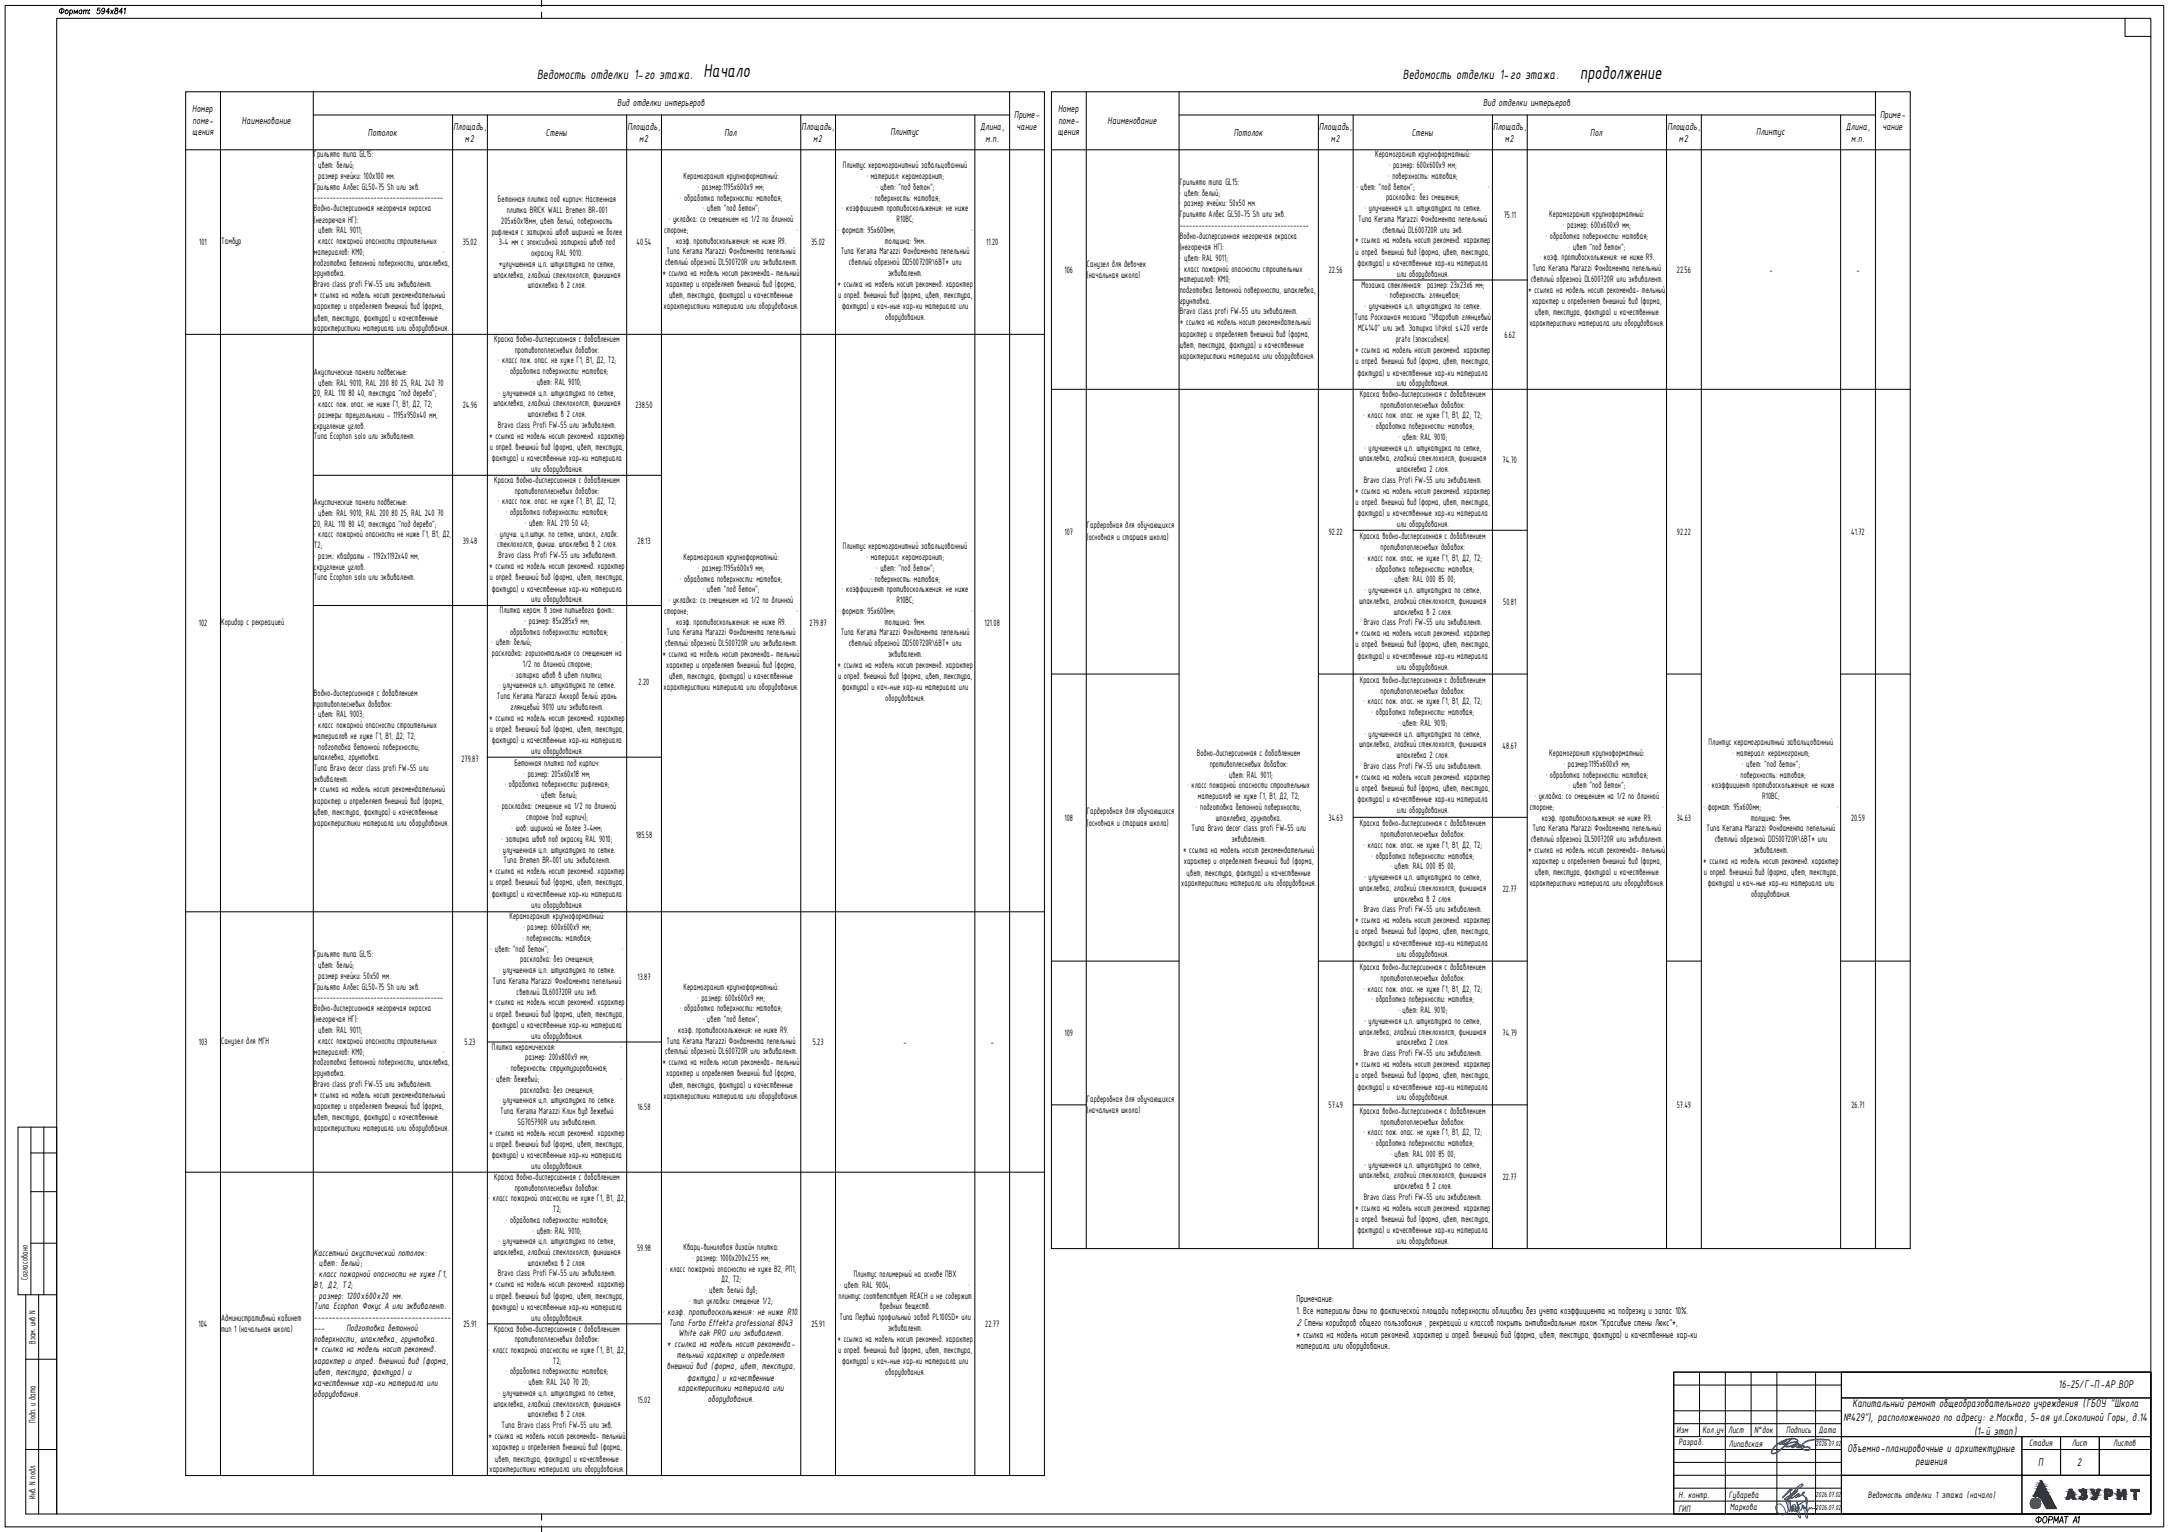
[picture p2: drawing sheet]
<svg xmlns="http://www.w3.org/2000/svg" width="841mm" height="594mm" viewBox="0 0 841 594" stroke-linecap="round" stroke-linejoin="round" font-family="sans-serif">
<defs><g id="words">
<g font-size="7.8">
<text x="272.8" y="30">Начало</text>
<text x="612.7" y="30.6">продолжение</text>
</g>
<text font-size="5.7" x="788.1" y="592">ФОРМАТ А1</text>
<g font-size="5.6">
<text x="208.2" y="30.6">Ведомость отделки 1-го этажа.</text>
<text x="543.9" y="30.6">Ведомость отделки 1-го этажа.</text>
</g>
<g font-size="4.7">
<text x="798.2" y="538.4">16-25/Г-П-АР.ВОР</text>
<text x="718.3" y="545.8">Капитальный ремонт общеобразовательного учреждения (ГБОУ &quot;Школа</text>
<text x="714.8" y="551.1">№429&quot;), расположенного по адресу: г.Москва, 5-ая ул.Соколиной Горы, д.14</text>
<text x="765.6" y="556.4">(1-й этап)</text>
<text x="716.3" y="563.1">Объемно-планировочные и архитектурные</text>
<text x="742.8" y="568.1">решения</text>
<text x="790.3" y="568.6">П</text>
<text x="805.4" y="568.6">2</text>
</g>
<g font-size="4.2">
<text x="239.3" y="41">Вид отделки интерьеров</text>
<text x="575" y="41">Вид отделки интерьеров</text>
<text x="74.5" y="43.5">Номер</text>
<text x="74.7" y="48">поме-</text>
<text x="393.3" y="45.9">Приме-</text>
<text x="410.3" y="43.5">Номер</text>
<text x="410.4" y="48">поме-</text>
<text x="729" y="45.9">Приме-</text>
<text x="74.5" y="52.5">щения</text>
<text x="93.8" y="48.2">Наименование</text>
<text x="142.7" y="52.7">Потолок</text>
<text x="175.8" y="50.5">Площадь,</text>
<text x="211.7" y="52.7">Стены</text>
<text x="243.3" y="50.5">Площадь,</text>
<text x="280.9" y="52.7">Пол</text>
<text x="310.8" y="50.5">Площадь,</text>
<text x="345.3" y="52.3">Плинтус</text>
<text x="380.1" y="50.5">Длина,</text>
<text x="394.2" y="50.5">чание</text>
<text x="410.2" y="52.5">щения</text>
<text x="429.5" y="48.2">Наименование</text>
<text x="478.4" y="52.7">Потолок</text>
<text x="511.5" y="50.5">Площадь,</text>
<text x="547.4" y="52.7">Стены</text>
<text x="579" y="50.5">Площадь,</text>
<text x="616.6" y="52.7">Пол</text>
<text x="646.5" y="50.5">Площадь,</text>
<text x="681" y="52.3">Плинтус</text>
<text x="715.8" y="50.5">Длина,</text>
<text x="729.9" y="50.5">чание</text>
<text x="180.3" y="54.9">м2</text>
<text x="247.8" y="54.9">м2</text>
<text x="315.3" y="54.9">м2</text>
<text x="382.1" y="54.9">м.п.</text>
<text x="516" y="54.9">м2</text>
<text x="583.5" y="54.9">м2</text>
<text x="651" y="54.9">м2</text>
<text x="717.8" y="54.9">м.п.</text>
<text x="502.7" y="505">Примечание:</text>
<text x="502.7" y="509.5">1. Все материалы даны по фактической площади поверхности облицовки без учета коэффициента на подрезку и запас 10%.</text>
<text x="502.7" y="514">2. Стены коридоров общего пользования , рекреаций и классов покрыть антивандальным лаком &quot;Красивые стены Люкс&quot;*,</text>
<text x="502.7" y="518.8">* ссылка на модель носит рекоменд. характер и опред. внешний вид (форма, цвет, текстура, фактура) и качественные хар-ки</text>
<text x="502.7" y="523.3">материала или оборудования..</text>
</g>
<g font-size="3.9">
<text x="121.8" y="61">Грильято типа GL15:</text>
<text x="121.8" y="65.2">•</text>
<text x="123.4" y="65.2">цвет: белый;</text>
<text x="326.8" y="65.3">Плинтус керамогранитный завальцованный</text>
<text x="533.2" y="61">Керамогранит крупноформатный:</text>
<text x="538.5" y="65.2">• размер: 600х600х9 мм;</text>
<text x="121.8" y="69.4">•</text>
<text x="123.4" y="69.4">размер ячейки: 100х100 мм.</text>
<text x="265" y="69.5">Керамогранит крупноформатный:</text>
<text x="335.9" y="69.5">• материал: керамогранит;</text>
<text x="457.5" y="71.7">Грильято типа GL15:</text>
<text x="538.2" y="69.4">• поверхность: матовая;</text>
<text x="121.8" y="73.5">Грильято Албес GL50-75 Sh или экв.</text>
<text x="121.8" y="77.7">-----------------------------------------</text>
<text x="263.6" y="77.8">• обработка поверхности: матовая;</text>
<text x="270.6" y="73.7">• размер:1195х600х9 мм;</text>
<text x="337.5" y="77.8">• поверхность: матовая;</text>
<text x="339.7" y="73.7">• цвет: &quot;под бетон&quot;;</text>
<text x="457.5" y="75.9">•</text>
<text x="459.1" y="75.9">цвет: белый;</text>
<text x="525.9" y="73.5">• цвет: &quot;под бетон&quot;;</text>
<text x="537.4" y="77.7">раскладка: без смещения;</text>
<text x="576.8" y="73.5">•</text>
<text x="121.8" y="81.9">Водно-дисперсионная негорючая окраска</text>
<text x="193.1" y="78.5">Бетонная плитка под кирпич: Настенная</text>
<text x="196.5" y="82.6">плитка BRICK WALL Bremen BR-001</text>
<text x="272.5" y="82">• цвет &quot;под бетон&quot;;</text>
<text x="326.4" y="82">• коэффициент противоскольжения: не ниже</text>
<text x="457.5" y="80">•</text>
<text x="459.1" y="80">размер ячейки: 50х50 мм.</text>
<text x="529.1" y="81.9">• улучшенная ц.п. штукатурка по сетке.</text>
<text x="121.8" y="86.3">(</text>
<text x="122.4" y="86.3">негорючая НГ):</text>
<text x="194.4" y="86.8">205х60х18мм, цвет белый, поверхность</text>
<text x="259.3" y="86.2">• укладка: со смещением на 1/2 по длинной</text>
<text x="347.6" y="86.2">R10ВС;</text>
<text x="457.5" y="84.2">Грильято Албес GL50-75 Sh или экв.</text>
<text x="457.5" y="88.4">-----------------------------------------</text>
<text x="526.7" y="86.1">Типа Kerama Marazzi Фондамента пепельный</text>
<text x="583.1" y="84.6">75.11</text>
<text x="600.7" y="84.3">Керамогранит крупноформатный:</text>
<text x="606" y="88.5">• размер: 600х600х9 мм;</text>
<text x="77.2" y="95.1">101</text>
<text x="85.8" y="94.8">Тамбур</text>
<text x="121.8" y="90.5">•</text>
<text x="121.8" y="94.6">•</text>
<text x="123.4" y="90.5">цвет: RAL 9011;</text>
<text x="123.4" y="94.6">класс пожарной опасности строительных</text>
<text x="179.5" y="95.1">35.02</text>
<text x="190.6" y="91">рифленая с затиркой швов шириной не более</text>
<text x="193.4" y="95.1">3-4 мм с эпоксидной затиркой швов под</text>
<text x="246.8" y="95.1">40.54</text>
<text x="257.5" y="90.3">стороне;</text>
<text x="262.1" y="94.5">коэф. противоскольжения: не ниже R9.</text>
<text x="314.5" y="95.1">35.02</text>
<text x="324.8" y="90.3">• формат: 95х600мм;</text>
<text x="343.1" y="94.5">толщина: 9мм.</text>
<text x="376.6" y="90.3">•</text>
<text x="382.4" y="95.1">11.20</text>
<text x="457.5" y="92.5">Водно-дисперсионная негорючая окраска</text>
<text x="525.4" y="94.4">* ссылка на модель носит рекоменд. характер</text>
<text x="536" y="90.2">светлый DL600720R или экв.</text>
<text x="599.3" y="92.7">• обработка поверхности: матовая;</text>
<text x="121.8" y="98.8">материалов: КМ0;</text>
<text x="171.7" y="98.8">•</text>
<text x="206" y="99.3">окраску RAL 9010.</text>
<text x="258.5" y="98.7">Типа Kerama Marazzi Фондамента пепельный</text>
<text x="326" y="98.7">Типа Kerama Marazzi Фондамента пепельный</text>
<text x="457.5" y="97">(</text>
<text x="457.5" y="101.1">•</text>
<text x="458.2" y="97">негорючая НГ):</text>
<text x="459.1" y="101.1">цвет: RAL 9011;</text>
<text x="525.7" y="98.8">и опред. внешний вид (форма, цвет, текстура,</text>
<text x="597" y="101">• коэф. противоскольжения: не ниже R9.</text>
<text x="608.2" y="96.8">• цвет &quot;под бетон&quot;;</text>
<text x="121.8" y="103">подготовка бетонной поверхности, шпаклевка,</text>
<text x="121.8" y="107.1">грунтовка.</text>
<text x="191.3" y="107.6">шпаклевка, гладкий стеклохолст, финишная</text>
<text x="193.4" y="103.5">*улучшенная ц.п. штукатурка по сетке,</text>
<text x="256.9" y="107">* ссылка на модель носит рекоменда- тельный</text>
<text x="257.9" y="102.8">светлый обрезной DL500720R или эквивалент.</text>
<text x="329.2" y="102.8">светлый обрезной DD500720R\6BT* или</text>
<text x="344.3" y="107">эквивалент.</text>
<text x="412.8" y="105.8">106</text>
<text x="421.5" y="103.5">Санузел для девочек</text>
<text x="421.5" y="107.9">(</text>
<text x="422.2" y="107.9">начальная школа)</text>
<text x="457.5" y="105.3">•</text>
<text x="459.1" y="105.3">класс пожарной опасности строительных</text>
<text x="515.2" y="105.8">22.56</text>
<text x="526.4" y="103.2">фактура) и качественные хар-ки материала</text>
<text x="541.6" y="107.4">или оборудования.</text>
<text x="594.2" y="105.2">Типа Kerama Marazzi Фондамента пепельный</text>
<text x="650.2" y="105.8">22.56</text>
<text x="686.1" y="105.8">-</text>
<text x="719.8" y="105.8">-</text>
<text x="121.8" y="111.3">Bravo class profi FW-55 или эквивалент.</text>
<text x="204.7" y="111.8">шпаклевка в 2 слоя.</text>
<text x="258.3" y="111.3">характер и определяет внешний вид (форма,</text>
<text x="324.7" y="111.2">* ссылка на модель носит рекоменд. характер</text>
<text x="457.5" y="109.4">материалов: КМ0;</text>
<text x="457.5" y="113.6">подготовка бетонной поверхности, шпаклевка,</text>
<text x="527.9" y="111.5">Мозаика стеклянная: размер: 23х23х6 мм;</text>
<text x="592.6" y="113.5">* ссылка на модель носит рекоменда- тельный</text>
<text x="593.6" y="109.3">светлый обрезной DL600720R или эквивалент.</text>
<text x="121.7" y="115.5">* ссылка на модель носит рекомендательный</text>
<text x="121.8" y="119.9">характер и определяет внешний вид (форма,</text>
<text x="259.4" y="115.7">цвет, текстура, фактура) и качественные</text>
<text x="325" y="115.6">и опред. внешний вид (форма, цвет, текстура,</text>
<text x="457.5" y="117.8">грунтовка.</text>
<text x="529.1" y="119.9">• улучшенная ц.п. штукатурка по сетке.</text>
<text x="537.3" y="115.7">• поверхность: глянцевая;</text>
<text x="594" y="117.8">характер и определяет внешний вид (форма,</text>
<text x="121.8" y="124.3">цвет, текстура, фактура) и качественные</text>
<text x="257.3" y="120">характеристики материала или оборудования.</text>
<text x="326.5" y="120">фактура) и кач-ные хар-ки материала или</text>
<text x="343.3" y="124.2">оборудования.</text>
<text x="457.5" y="122">Bravo class profi FW-55 или эквивалент.</text>
<text x="525.2" y="124">Типа Роскошная мозаика &quot;Уваровит глянцевый</text>
<text x="595.1" y="122.2">цвет, текстура, фактура) и качественные</text>
<text x="121.8" y="128.5">характеристики материала или оборудования.</text>
<text x="457.4" y="126.1">* ссылка на модель носит рекомендательный</text>
<text x="457.5" y="130.5">характер и определяет внешний вид (форма,</text>
<text x="526.4" y="128.2">МС4140&quot; или экв. Затирка litokol s.420 verde</text>
<text x="583.3" y="131">6.62</text>
<text x="593" y="126.5">характеристики материала или оборудования.</text>
<text x="191.6" y="132.6">Краска водно-дисперсионная с добавлением</text>
<text x="199.6" y="136.8">противопоплесневых добавок:</text>
<text x="457.5" y="135">цвет, текстура, фактура) и качественные</text>
<text x="525.4" y="136.8">* ссылка на модель носит рекоменд. характер</text>
<text x="541.2" y="132.6">prato (эпоксидная).</text>
<text x="193" y="140.9">• класс пож. опас. не хуже Г1, В1, Д2, Т2;</text>
<text x="457.5" y="139.1">характеристики материала или оборудования.</text>
<text x="525.7" y="141.2">и опред. внешний вид (форма, цвет, текстура,</text>
<text x="121.8" y="145.4">Акустические панели подвесные:</text>
<text x="121.8" y="149.5">•</text>
<text x="123.4" y="149.5">цвет: RAL 9010, RAL 200 80 25, RAL 240 70</text>
<text x="196.1" y="145.1">• обработка поверхности: матовая;</text>
<text x="206.4" y="149.3">• цвет: RAL 9010;</text>
<text x="526.4" y="145.6">фактура) и качественные хар-ки материала</text>
<text x="541.6" y="149.8">или оборудования.</text>
<text x="121.8" y="153.7">20, RAL 110 80 40, текстура &quot;под дерево&quot;;</text>
<text x="193.3" y="153.5">• улучшенная ц.п. штукатурка по сетке,</text>
<text x="527.3" y="153.9">Краска водно-дисперсионная с добавлением</text>
<text x="121.8" y="157.9">•</text>
<text x="123.4" y="157.9">класс пож. опас. не ниже Г1, В1, Д2, Т2;</text>
<text x="179.4" y="158.2">24.96</text>
<text x="191.3" y="157.6">шпаклевка, гладкий стеклохолст, финишная</text>
<text x="204.7" y="161.8">шпаклевка в 2 слоя.</text>
<text x="246.4" y="158.2">238.50</text>
<text x="535.3" y="158.1">противопоплесневых добавок:</text>
<text x="121.8" y="162">•</text>
<text x="121.8" y="166.2">скругление углов.</text>
<text x="123.4" y="162">размеры: треугольники - 1195х950х40 мм,</text>
<text x="193.1" y="165.9">Bravo class Profi FW-55 или эквивалент.</text>
<text x="528.7" y="162.3">• класс пож. опас. не хуже Г1, В1, Д2, Т2;</text>
<text x="531.8" y="166.4">• обработка поверхности: матовая;</text>
<text x="121.8" y="170.4">Типа Ecophon solo или эквивалент.</text>
<text x="189.7" y="170.1">* ссылка на модель носит рекоменд. характер</text>
<text x="542.1" y="170.6">• цвет: RAL 9010;</text>
<text x="189.9" y="174.5">и опред. внешний вид (форма, цвет, текстура,</text>
<text x="190.7" y="179">фактура) и качественные хар-ки материала</text>
<text x="527" y="178.9">шпаклевка, гладкий стеклохолст, финишная</text>
<text x="529" y="174.8">• улучшенная ц.п. штукатурка по сетке,</text>
<text x="582.6" y="179.5">74.70</text>
<text x="205.9" y="183.1">или оборудования.</text>
<text x="541.5" y="183.1">шпаклевка 2 слоя.</text>
<text x="191.6" y="187.3">Краска водно-дисперсионная с добавлением</text>
<text x="199.6" y="191.4">противопоплесневых добавок:</text>
<text x="525.4" y="191.4">* ссылка на модель носит рекоменд. характер</text>
<text x="528.8" y="187.3">Bravo class Profi FW-55 или эквивалент.</text>
<text x="121.8" y="195.8">Акустические панели подвесные:</text>
<text x="193" y="195.6">• класс пож. опас. не хуже Г1, В1, Д2, Т2;</text>
<text x="525.7" y="195.8">и опред. внешний вид (форма, цвет, текстура,</text>
<text x="121.8" y="200">•</text>
<text x="123.4" y="200">цвет: RAL 9010, RAL 200 80 25, RAL 240 70</text>
<text x="196.1" y="199.8">• обработка поверхности: матовая;</text>
<text x="203.5" y="203.9">• цвет: RAL 210 50 40;</text>
<text x="526.4" y="200.3">фактура) и качественные хар-ки материала</text>
<text x="121.8" y="204.2">20, RAL 110 80 40, текстура &quot;под дерево&quot;;</text>
<text x="121.8" y="208.4">•</text>
<text x="123.4" y="208.4">класс пожарной опасности не ниже Г1, В1, Д2,</text>
<text x="192.1" y="208.1">• улучш. ц.п.штук. по сетке, шпакл., гладк.</text>
<text x="412.8" y="207.4">107</text>
<text x="421.5" y="204.8">Гардеробная для обучающихся</text>
<text x="421.5" y="209.3">(</text>
<text x="422.2" y="209.3">основная и старшая школа)</text>
<text x="515.2" y="207.4">92.22</text>
<text x="527.3" y="209.1">Краска водно-дисперсионная с добавлением</text>
<text x="541.6" y="204.4">или оборудования.</text>
<text x="650.2" y="207.4">92.22</text>
<text x="717.8" y="207.4">41.72</text>
<text x="121.8" y="212.5">Т2;</text>
<text x="179.4" y="210.8">39.48</text>
<text x="192.7" y="212.3">стеклохолст, финиш. шпаклевка в 2 слоя.</text>
<text x="247.2" y="210.8">28.13</text>
<text x="326.8" y="213.1">Плинтус керамогранитный завальцованный</text>
<text x="535.3" y="213.3">противопоплесневых добавок:</text>
<text x="121.8" y="216.7">•</text>
<text x="121.8" y="220.8">скругление углов.</text>
<text x="123.4" y="216.7">разм.: квадраты - 1192х1192х40 мм,</text>
<text x="189.7" y="220.6">* ссылка на модель носит рекоменд. характер</text>
<text x="192.8" y="216.4">.Bravo class Profi FW-55 или эквивалент.</text>
<text x="265" y="217.2">Керамогранит крупноформатный:</text>
<text x="270.6" y="221.4">• размер:1195х600х9 мм;</text>
<text x="335.9" y="217.2">• материал: керамогранит;</text>
<text x="339.7" y="221.4">• цвет: &quot;под бетон&quot;;</text>
<text x="528.7" y="217.5">• класс пож. опас. не хуже Г1, В1, Д2, Т2;</text>
<text x="531.8" y="221.6">• обработка поверхности: матовая;</text>
<text x="121.8" y="225">Типа Ecophon solo или эквивалент.</text>
<text x="189.9" y="225">и опред. внешний вид (форма, цвет, текстура,</text>
<text x="263.6" y="225.6">• обработка поверхности: матовая;</text>
<text x="337.5" y="225.6">• поверхность: матовая;</text>
<text x="539.1" y="225.8">• цвет: RAL 000 85 00;</text>
<text x="190.7" y="229.4">фактура) и качественные хар-ки материала</text>
<text x="205.9" y="233.6">или оборудования.</text>
<text x="259.3" y="233.9">• укладка: со смещением на 1/2 по длинной</text>
<text x="272.5" y="229.8">• цвет &quot;под бетон&quot;;</text>
<text x="326.4" y="229.8">• коэффициент противоскольжения: не ниже</text>
<text x="347.6" y="233.9">R10ВС;</text>
<text x="529" y="230">• улучшенная ц.п. штукатурка по сетке,</text>
<text x="193.8" y="237.8">Плитка керам. в зоне питьевого фонт.:</text>
<text x="257.5" y="238.1">стороне;</text>
<text x="324.8" y="238.1">• формат: 95х600мм;</text>
<text x="376.6" y="238.1">•</text>
<text x="527" y="234.1">шпаклевка, гладкий стеклохолст, финишная</text>
<text x="540.4" y="238.3">шпаклевка в 2 слоя.</text>
<text x="582.9" y="234.8">50.81</text>
<text x="77.1" y="242.9">102</text>
<text x="85.8" y="242.5">Коридор с рекреацией</text>
<text x="203.4" y="241.9">• размер: 85х285х9 мм;</text>
<text x="262.1" y="242.2">коэф. противоскольжения: не ниже R9.</text>
<text x="313.9" y="242.9">279.87</text>
<text x="343.1" y="242.2">толщина: 9мм.</text>
<text x="381.8" y="242.9">121.08</text>
<text x="528.8" y="242.5">Bravo class Profi FW-55 или эквивалент.</text>
<text x="190.6" y="250.2">• цвет: белый;</text>
<text x="196.1" y="246.1">• обработка поверхности: матовая;</text>
<text x="240.8" y="250.2">•</text>
<text x="257.9" y="250.6">светлый обрезной DL500720R или эквивалент.</text>
<text x="258.5" y="246.4">Типа Kerama Marazzi Фондамента пепельный</text>
<text x="326" y="246.4">Типа Kerama Marazzi Фондамента пепельный</text>
<text x="329.2" y="250.6">светлый обрезной DD500720R\6BT* или</text>
<text x="525.4" y="246.6">* ссылка на модель носит рекоменд. характер</text>
<text x="525.7" y="251.1">и опред. внешний вид (форма, цвет, текстура,</text>
<text x="190.7" y="254.4">раскладка: горизонтальная со смещением на</text>
<text x="256.9" y="254.8">* ссылка на модель носит рекоменда- тельный</text>
<text x="344.3" y="254.8">эквивалент.</text>
<text x="526.4" y="255.5">фактура) и качественные хар-ки материала</text>
<text x="198.4" y="262.8">• затирка швов в цвет плитки;</text>
<text x="202.7" y="258.6">1/2 по длинной стороне;</text>
<text x="258.3" y="259.1">характер и определяет внешний вид (форма,</text>
<text x="259.4" y="263.5">цвет, текстура, фактура) и качественные</text>
<text x="324.7" y="258.9">* ссылка на модель носит рекоменд. характер</text>
<text x="325" y="263.3">и опред. внешний вид (форма, цвет, текстура,</text>
<text x="541.6" y="259.6">или оборудования.</text>
<text x="121.8" y="269.8">Водно-дисперсионная с добавлением</text>
<text x="193.4" y="266.9">• улучшенная ц.п. штукатурка по сетке.</text>
<text x="247.6" y="265.5">2.20</text>
<text x="257.3" y="267.8">характеристики материала или оборудования.</text>
<text x="326.5" y="267.8">фактура) и кач-ные хар-ки материала или</text>
<text x="527.3" y="264.8">Краска водно-дисперсионная с добавлением</text>
<text x="535.3" y="269">противопоплесневых добавок:</text>
<text x="121.8" y="274">противоплесневых добавок:</text>
<text x="192.7" y="271.1">Типа Kerama Marazzi Аккорд белый грань</text>
<text x="198" y="275.2">глянцевый 9010 или эквивалент.</text>
<text x="343.3" y="271.9">оборудования.</text>
<text x="528.7" y="273.1">• класс пож. опас. не хуже Г1, В1, Д2, Т2;</text>
<text x="121.8" y="278.1">•</text>
<text x="123.4" y="278.1">цвет: RAL 9003;</text>
<text x="189.7" y="279.4">* ссылка на модель носит рекоменд. характер</text>
<text x="531.8" y="277.3">• обработка поверхности: матовая;</text>
<text x="542.1" y="281.4">• цвет: RAL 9010;</text>
<text x="121.8" y="282.3">•</text>
<text x="121.8" y="286.5">материалов не хуже Г1, В1, Д2, Т2;</text>
<text x="123.4" y="282.3">класс пожарной опасности строительных</text>
<text x="189.9" y="283.8">и опред. внешний вид (форма, цвет, текстура,</text>
<text x="529" y="285.6">• улучшенная ц.п. штукатурка по сетке,</text>
<text x="121.8" y="290.7">•</text>
<text x="123.4" y="290.7">подготовка бетонной поверхности,</text>
<text x="190.7" y="288.3">фактура) и качественные хар-ки материала</text>
<text x="205.9" y="292.4">или оборудования.</text>
<text x="464.1" y="293.2">Водно-дисперсионная с добавлением</text>
<text x="527" y="289.8">шпаклевка, гладкий стеклохолст, финишная</text>
<text x="541.5" y="294">шпаклевка 2 слоя.</text>
<text x="582.6" y="290.4">48.67</text>
<text x="600.7" y="293.2">Керамогранит крупноформатный:</text>
<text x="662.5" y="289">Плинтус керамогранитный завальцованный</text>
<text x="671.6" y="293.2">• материал: керамогранит;</text>
<text x="121.8" y="294.8">шпаклевка, грунтовка.</text>
<text x="121.8" y="299">Типа Bravo decor class profi FW-55 или</text>
<text x="178.9" y="295.4">279.87</text>
<text x="199.5" y="297">Бетонная плитка под кирпич:</text>
<text x="469.1" y="297.4">противоплесневых добавок:</text>
<text x="528.8" y="298.1">Bravo class Profi FW-55 или эквивалент.</text>
<text x="606.3" y="297.4">• размер:1195х600х9 мм;</text>
<text x="675.4" y="297.4">• цвет: &quot;под бетон&quot;;</text>
<text x="121.8" y="303.1">эквивалент.</text>
<text x="195.7" y="305.3">• обработка поверхности: рифленая;</text>
<text x="203" y="301.2">• размер: 205х60х18 мм;</text>
<text x="460.4" y="305.7">• класс пожарной опасности строительных</text>
<text x="474.8" y="301.5">• цвет: RAL 9011;</text>
<text x="525.4" y="302.3">* ссылка на модель носит рекоменд. характер</text>
<text x="599.3" y="301.5">• обработка поверхности: матовая;</text>
<text x="608.2" y="305.7">• цвет &quot;под бетон&quot;;</text>
<text x="662.2" y="305.7">• коэффициент противоскольжения: не ниже</text>
<text x="673.2" y="301.5">• поверхность: матовая;</text>
<text x="121.7" y="307.3">* ссылка на модель носит рекомендательный</text>
<text x="121.8" y="311.7">характер и определяет внешний вид (форма,</text>
<text x="208.2" y="309.5">• цвет: белый;</text>
<text x="464.5" y="309.9">материалов не хуже Г1, В1, Д2, Т2;</text>
<text x="525.7" y="306.7">и опред. внешний вид (форма, цвет, текстура,</text>
<text x="526.4" y="311.1">фактура) и качественные хар-ки материала</text>
<text x="595" y="309.9">• укладка: со смещением на 1/2 по длинной</text>
<text x="683.3" y="309.9">R10ВС;</text>
<text x="121.8" y="316.2">цвет, текстура, фактура) и качественные</text>
<text x="192.9" y="313.7">• раскладка: смещение на 1/2 по длинной</text>
<text x="421.5" y="315.7">Гардеробная для обучающихся</text>
<text x="463.7" y="314">• подготовка бетонной поверхности,</text>
<text x="541.6" y="315.3">или оборудования.</text>
<text x="593.2" y="314">стороне;</text>
<text x="644.6" y="314">•</text>
<text x="660.5" y="314">• формат: 95х600мм;</text>
<text x="712.3" y="314">•</text>
<text x="121.8" y="320.3">характеристики материала или оборудования.</text>
<text x="198.4" y="322.3">• шов: шириной не более 3-4мм;</text>
<text x="204" y="318.1">стороне (под кирпич);</text>
<text x="412.8" y="318.3">108</text>
<text x="421.5" y="320.1">(</text>
<text x="422.2" y="320.1">основная и старшая школа)</text>
<text x="462" y="322.4">Типа Bravo decor class profi FW-55 или</text>
<text x="471.5" y="318.2">шпаклевка, грунтовка.</text>
<text x="515.1" y="318.3">34.63</text>
<text x="527.3" y="320.4">Краска водно-дисперсионная с добавлением</text>
<text x="594.2" y="322.4">Типа Kerama Marazzi Фондамента пепельный</text>
<text x="597.8" y="318.2">коэф. противоскольжения: не ниже R9.</text>
<text x="650.1" y="318.3">34.63</text>
<text x="661.7" y="322.4">Типа Kerama Marazzi Фондамента пепельный</text>
<text x="678.8" y="318.2">толщина: 9мм.</text>
<text x="717.7" y="318.3">20.59</text>
<text x="194.5" y="326.4">• затирка швов под окраску RAL 9010;</text>
<text x="246.6" y="324.9">185.58</text>
<text x="477.5" y="326.6">эквивалент.</text>
<text x="528.7" y="328.8">• класс пож. опас. не хуже Г1, В1, Д2, Т2;</text>
<text x="535.3" y="324.6">противопоплесневых добавок:</text>
<text x="593.6" y="326.6">светлый обрезной DL500720R или эквивалент.</text>
<text x="664.9" y="326.6">светлый обрезной DD500720R\6BT* или</text>
<text x="193.4" y="330.6">• улучшенная ц.п. штукатурка по сетке.</text>
<text x="195.2" y="334.8">Типа Bremen BR-001 или эквивалент.</text>
<text x="458.7" y="330.7">* ссылка на модель носит рекомендательный</text>
<text x="459" y="335.1">характер и определяет внешний вид (форма,</text>
<text x="531.8" y="332.9">• обработка поверхности: матовая;</text>
<text x="592.6" y="330.7">* ссылка на модель носит рекоменда- тельный</text>
<text x="594" y="335">характер и определяет внешний вид (форма,</text>
<text x="660.4" y="334.9">* ссылка на модель носит рекоменд. характер</text>
<text x="680" y="330.7">эквивалент.</text>
<text x="189.7" y="338.9">* ссылка на модель носит рекоменд. характер</text>
<text x="460.1" y="339.5">цвет, текстура, фактура) и качественные</text>
<text x="529" y="341.3">• улучшенная ц.п. штукатурка по сетке,</text>
<text x="539.1" y="337.1">• цвет: RAL 000 85 00;</text>
<text x="595.1" y="339.4">цвет, текстура, фактура) и качественные</text>
<text x="660.7" y="339.3">и опред. внешний вид (форма, цвет, текстура,</text>
<text x="189.9" y="343.4">и опред. внешний вид (форма, цвет, текстура,</text>
<text x="190.7" y="347.8">фактура) и качественные хар-ки материала</text>
<text x="458" y="343.7">характеристики материала или оборудования.</text>
<text x="527" y="345.4">шпаклевка, гладкий стеклохолст, финишная</text>
<text x="582.7" y="346.1">22.77</text>
<text x="593" y="343.7">характеристики материала или оборудования.</text>
<text x="662.2" y="343.7">фактура) и кач-ные хар-ки материала или</text>
<text x="679" y="347.9">оборудования.</text>
<text x="205.9" y="351.9">или оборудования.</text>
<text x="528.8" y="353.8">Bravo class Profi FW-55 или эквивалент.</text>
<text x="540.4" y="349.6">шпаклевка в 2 слоя.</text>
<text x="197.5" y="356.5">Керамогранит крупноформатный:</text>
<text x="525.4" y="357.9">* ссылка на модель носит рекоменд. характер</text>
<text x="202.5" y="364.9">• поверхность: матовая;</text>
<text x="202.8" y="360.7">• размер: 600х600х9 мм;</text>
<text x="525.7" y="362.3">и опред. внешний вид (форма, цвет, текстура,</text>
<text x="121.8" y="371.2">Грильято типа GL15:</text>
<text x="190.2" y="369">• цвет: &quot;под бетон&quot;;</text>
<text x="241.1" y="369">•</text>
<text x="526.4" y="366.8">фактура) и качественные хар-ки материала</text>
<text x="541.6" y="370.9">или оборудования.</text>
<text x="121.8" y="375.4">•</text>
<text x="123.4" y="375.4">цвет: белый;</text>
<text x="193.4" y="377.4">• улучшенная ц.п. штукатурка по сетке.</text>
<text x="201.7" y="373.2">раскладка: без смещения;</text>
<text x="527.3" y="376.2">Краска водно-дисперсионная с добавлением</text>
<text x="121.8" y="379.6">•</text>
<text x="121.8" y="383.7">Грильято Албес GL50-75 Sh или экв.</text>
<text x="123.4" y="379.6">размер ячейки: 50х50 мм.</text>
<text x="191" y="381.5">Типа Kerama Marazzi Фондамента пепельный</text>
<text x="247.2" y="380.1">13.87</text>
<text x="265" y="383.9">Керамогранит крупноформатный:</text>
<text x="535.3" y="380.4">противопоплесневых добавок:</text>
<text x="121.8" y="387.9">-----------------------------------------</text>
<text x="189.7" y="389.9">* ссылка на модель носит рекоменд. характер</text>
<text x="200.3" y="385.7">светлый DL600720R или экв.</text>
<text x="270.3" y="388">• размер: 600х600х9 мм;</text>
<text x="528.7" y="384.5">• класс пож. опас. не хуже Г1, В1, Д2, Т2;</text>
<text x="531.8" y="388.7">• обработка поверхности: матовая;</text>
<text x="121.8" y="392.1">Водно-дисперсионная негорючая окраска</text>
<text x="189.9" y="394.3">и опред. внешний вид (форма, цвет, текстура,</text>
<text x="263.6" y="392.2">• обработка поверхности: матовая;</text>
<text x="542.1" y="392.8">• цвет: RAL 9010;</text>
<text x="121.8" y="396.5">(</text>
<text x="121.8" y="400.7">•</text>
<text x="122.4" y="396.5">негорючая НГ):</text>
<text x="123.4" y="400.7">цвет: RAL 9011;</text>
<text x="190.7" y="398.7">фактура) и качественные хар-ки материала</text>
<text x="261.3" y="400.5">• коэф. противоскольжения: не ниже R9.</text>
<text x="272.5" y="396.4">• цвет &quot;под бетон&quot;;</text>
<text x="412.8" y="401.8">109</text>
<text x="527" y="401.2">шпаклевка, гладкий стеклохолст, финишная</text>
<text x="529" y="397">• улучшенная ц.п. штукатурка по сетке,</text>
<text x="582.6" y="401.8">74.79</text>
<text x="77.1" y="405.3">103</text>
<text x="85.8" y="405">Санузел для МГН</text>
<text x="121.8" y="404.8">•</text>
<text x="123.4" y="404.8">класс пожарной опасности строительных</text>
<text x="180.1" y="405.3">5.23</text>
<text x="190.7" y="407">Плитка керамическая:</text>
<text x="205.9" y="402.9">или оборудования.</text>
<text x="258.5" y="404.7">Типа Kerama Marazzi Фондамента пепельный</text>
<text x="315.1" y="405.3">5.23</text>
<text x="350.4" y="405.3">-</text>
<text x="384.1" y="405.3">-</text>
<text x="541.5" y="405.4">шпаклевка 2 слоя.</text>
<text x="121.8" y="409">материалов: КМ0;</text>
<text x="121.8" y="413.1">подготовка бетонной поверхности, шпаклевка,</text>
<text x="171.7" y="409">•</text>
<text x="203.6" y="411.2">размер: 200х800х9 мм;</text>
<text x="256.9" y="413">* ссылка на модель носит рекоменда- тельный</text>
<text x="257.9" y="408.9">светлый обрезной DL600720R или эквивалент.</text>
<text x="525.4" y="413.7">* ссылка на модель носит рекоменд. характер</text>
<text x="528.8" y="409.5">Bravo class Profi FW-55 или эквивалент.</text>
<text x="121.8" y="417.3">грунтовка.</text>
<text x="190.7" y="419.5">• цвет: бежевый;</text>
<text x="196.4" y="415.3">• поверхность: структурированная;</text>
<text x="258.3" y="417.3">характер и определяет внешний вид (форма,</text>
<text x="525.7" y="418.1">и опред. внешний вид (форма, цвет, текстура,</text>
<text x="121.7" y="425.7">* ссылка на модель носит рекомендательный</text>
<text x="121.8" y="421.5">Bravo class profi FW-55 или эквивалент.</text>
<text x="201.7" y="423.7">раскладка: без смещения;</text>
<text x="259.4" y="421.7">цвет, текстура, фактура) и качественные</text>
<text x="526.4" y="422.5">фактура) и качественные хар-ки материала</text>
<text x="121.8" y="430.1">характер и определяет внешний вид (форма,</text>
<text x="193.4" y="427.9">• улучшенная ц.п. штукатурка по сетке.</text>
<text x="247.2" y="430.6">16.58</text>
<text x="257.3" y="426">характеристики материала или оборудования.</text>
<text x="421.5" y="427.3">Гардеробная для обучающихся</text>
<text x="421.5" y="431.8">(</text>
<text x="422.2" y="431.8">начальная школа)</text>
<text x="515.1" y="429.7">57.49</text>
<text x="527.3" y="431.9">Краска водно-дисперсионная с добавлением</text>
<text x="541.6" y="426.7">или оборудования.</text>
<text x="650.1" y="429.7">57.49</text>
<text x="717.9" y="429.7">26.71</text>
<text x="121.8" y="434.5">цвет, текстура, фактура) и качественные</text>
<text x="193.9" y="432">Типа Kerama Marazzi Клин вуд бежевый</text>
<text x="200.7" y="436.2">SG705790R или эквивалент.</text>
<text x="535.3" y="436.1">противопоплесневых добавок:</text>
<text x="121.8" y="438.7">характеристики материала или оборудования.</text>
<text x="189.7" y="440.4">* ссылка на модель носит рекоменд. характер</text>
<text x="528.7" y="440.3">• класс пож. опас. не хуже Г1, В1, Д2, Т2;</text>
<text x="189.9" y="444.8">и опред. внешний вид (форма, цвет, текстура,</text>
<text x="190.7" y="449.2">фактура) и качественные хар-ки материала</text>
<text x="531.8" y="444.4">• обработка поверхности: матовая;</text>
<text x="539.1" y="448.6">• цвет: RAL 000 85 00;</text>
<text x="205.9" y="453.4">или оборудования.</text>
<text x="529" y="452.8">• улучшенная ц.п. штукатурка по сетке,</text>
<text x="191.6" y="457.5">Краска водно-дисперсионная с добавлением</text>
<text x="199.6" y="461.7">противопоплесневых добавок:</text>
<text x="527" y="456.9">шпаклевка, гладкий стеклохолст, финишная</text>
<text x="540.4" y="461.1">шпаклевка в 2 слоя.</text>
<text x="582.7" y="457.6">22.77</text>
<text x="189.4" y="465.8">•</text>
<text x="191.1" y="465.8">класс пожарной опасности не хуже Г1, В1, Д2,</text>
<text x="528.8" y="465.3">Bravo class Profi FW-55 или эквивалент.</text>
<text x="214.4" y="470">Т2;</text>
<text x="525.4" y="469.4">* ссылка на модель носит рекоменд. характер</text>
<text x="525.7" y="473.9">и опред. внешний вид (форма, цвет, текстура,</text>
<text x="196.1" y="474.2">• обработка поверхности: матовая;</text>
<text x="206.4" y="478.3">• цвет: RAL 9010;</text>
<text x="526.4" y="478.3">фактура) и качественные хар-ки материала</text>
<text x="193.3" y="482.5">• улучшенная ц.п. штукатурка по сетке,</text>
<text x="247" y="485.2">59.98</text>
<text x="265" y="484.8">Кварц-виниловая дизайн плитка:</text>
<text x="541.6" y="482.4">или оборудования.</text>
<text x="121.7" y="486.9">Кассетный акустический потолок:</text>
<text x="121.7" y="491.1">•</text>
<text x="123.7" y="491.1">цвет: белый;</text>
<text x="191.3" y="486.7">шпаклевка, гладкий стеклохолст, финишная</text>
<text x="204.7" y="490.8">шпаклевка в 2 слоя.</text>
<text x="268.4" y="489">• размер: 1000х200х2.55 мм;</text>
<text x="10.7" y="496.4" transform="rotate(-90 10.7 496.4)">Согласовано</text>
<text x="121.7" y="495.3">•</text>
<text x="123.7" y="495.3">класс пожарной опасности не хуже Г1,</text>
<text x="193.1" y="495">Bravo class Profi FW-55 или эквивалент.</text>
<text x="258.1" y="493.2">• класс пожарной опасности не хуже В2, РП1,</text>
<text x="279.6" y="497.3">Д2, Т2;</text>
<text x="331" y="495.3">Плинтус полимерный на основе ПВХ</text>
<text x="121.7" y="499.4">В1, Д2, Т2;</text>
<text x="121.7" y="503.6">•</text>
<text x="123.7" y="503.6">размер: 1200х600х20 мм.</text>
<text x="189.7" y="499.2">* ссылка на модель носит рекоменд. характер</text>
<text x="189.9" y="503.6">и опред. внешний вид (форма, цвет, текстура,</text>
<text x="273.3" y="501.5">• цвет: белый дуб;</text>
<text x="325.1" y="503.6">плинтус соответствует REACH и не содержит</text>
<text x="325.6" y="499.4">• цвет: RAL 9004;</text>
<text x="375.7" y="499.4">•</text>
<text x="121.7" y="507.7">Типа Ecophon Фокус А или эквивалент.</text>
<text x="190.7" y="508">фактура) и качественные хар-ки материала</text>
<text x="256.9" y="509.8">•</text>
<text x="258.8" y="509.8">коэф. противоскольжения: не ниже R10.</text>
<text x="267.2" y="505.7">• тип укладки: смещение 1/2;</text>
<text x="341.2" y="507.7">вредных веществ.</text>
<text x="77" y="514.6">104</text>
<text x="85.8" y="512.3">Административный кабинет</text>
<text x="121.7" y="511.9">--------------------------------------</text>
<text x="179.7" y="514.6">25.91</text>
<text x="205.9" y="512.2">или оборудования.</text>
<text x="259.3" y="514">Типа Forbo Effekta professional 8043</text>
<text x="314.7" y="514.6">25.91</text>
<text x="325.5" y="511.9">Типа Первый профильный завод PL100SD* или</text>
<text x="382" y="514.6">22.77</text>
<text x="13.7" y="521.1" transform="rotate(-90 13.7 521.1)">Взам. инв N</text>
<text x="85.8" y="516.7">тип 1 (начальная школа)</text>
<text x="121.7" y="516.1">---</text>
<text x="121.7" y="520.2">поверхности, шпаклевка, грунтовка.</text>
<text x="134.4" y="516.1">Подготовка бетонной</text>
<text x="191.6" y="516.3">Краска водно-дисперсионная с добавлением</text>
<text x="199.6" y="520.5">противопоплесневых добавок:</text>
<text x="263.1" y="518.2">White oak PRO или эквивалент.</text>
<text x="324.7" y="520.2">* ссылка на модель носит рекоменд. характер</text>
<text x="344.3" y="516.1">эквивалент.</text>
<text x="121.7" y="524.4">* ссылка на модель носит рекоменд.</text>
<text x="189.4" y="524.7">•</text>
<text x="191.1" y="524.7">класс пожарной опасности не хуже Г1, В1, Д2,</text>
<text x="258.6" y="522.3">* ссылка на модель носит рекоменда-</text>
<text x="262.4" y="526.5">тельный характер и определяет</text>
<text x="325" y="524.7">и опред. внешний вид (форма, цвет, текстура,</text>
<text x="121.7" y="528.8">характер и опред. внешний вид (форма,</text>
<text x="121.8" y="533.2">цвет, текстура, фактура) и</text>
<text x="196.1" y="533">• обработка поверхности: матовая;</text>
<text x="214.4" y="528.8">Т2;</text>
<text x="258.6" y="530.9">внешний вид (форма, цвет, текстура,</text>
<text x="326.5" y="529.1">фактура) и кач-ные хар-ки материала или</text>
<text x="343.3" y="533.2">оборудования.</text>
<text x="121.7" y="537.4">качественные хар-ки материала или</text>
<text x="203.3" y="537.2">• цвет: RAL 240 70 20;</text>
<text x="262.9" y="539.5">характеристики материала или</text>
<text x="266.5" y="535.3">фактура) и качественные</text>
<text x="121.7" y="541.6">оборудования.</text>
<text x="191.3" y="545.5">шпаклевка, гладкий стеклохолст, финишная</text>
<text x="193.3" y="541.3">• улучшенная ц.п. штукатурка по сетке,</text>
<text x="247.2" y="544">15.02</text>
<text x="274.5" y="543.7">оборудования.</text>
<text x="13.7" y="551.9" transform="rotate(-90 13.7 551.9)">Подп. и дата</text>
<text x="204.7" y="549.6">шпаклевка в 2 слоя.</text>
<text x="189.4" y="558">* ссылка на модель носит рекоменда- тельный</text>
<text x="194.5" y="553.8">Типа Bravo class Profi FW-55 или экв.</text>
<text x="650.1" y="555.8">Изм</text>
<text x="660.1" y="555.8">Кол.уч</text>
<text x="670.1" y="555.8">Лист</text>
<text x="680.1" y="555.8">N°док</text>
<text x="692.6" y="555.8">Подпись</text>
<text x="705.2" y="555.7">Дата</text>
<text x="190.8" y="562.4">характер и определяет внешний вид (форма,</text>
<text x="650.8" y="560.5">Разраб.</text>
<text x="670.4" y="561.1">Липавская</text>
<text x="786.8" y="560.8">Стадия</text>
<text x="803.3" y="560.8">Лист</text>
<text x="819.4" y="560.8">Листов</text>
<text x="191.9" y="566.8">цвет, текстура, фактура) и качественные</text>
<text x="189.8" y="571">характеристики материала или оборудования.</text>
<text x="13.7" y="581.2" transform="rotate(-90 13.7 581.2)">Инв. N подл.</text>
<text x="650.8" y="580.7">Н. контр.</text>
<text x="670.4" y="580.8">Губарева</text>
<text x="724.3" y="580.8">Ведомость отделки 1 этажа (начало)</text>
<text x="650.8" y="586.3">ГИП</text>
<text x="670.8" y="585.7">Маркова</text>
</g>
<g font-size="3.1">
<text x="704" y="560.6">2026.07.02</text>
<text x="704" y="580.6">2026.07.02</text>
<text x="704" y="585.6">2026.07.02</text>
</g>
</g></defs>
<g fill="none" stroke="#000" stroke-width=".39">
<path d="M72 35.6h333v536.6h-333zM85.5 35.6v536.6M121.5 35.6v536.6M391.5 35.6v536.6M407.7 35.6h333v448.6h-333zM421.2 35.6v448.6M457.2 35.6v448.6M727.2 35.6v448.6M72 58.1h333M121.5 44.6h270M175.5 44.6v527.6M189 44.6v527.6"/>
<path d="M243 44.6v527.6M256.5 44.6v527.6M310.5 44.6v527.6M324 44.6v527.6M378 44.6v527.6M407.7 58.1h333M457.2 44.6h270M511.2 44.6v439.6M524.7 44.6v439.6M578.7 44.6v439.6M592.2 44.6v439.6M646.2 44.6v439.6"/>
<path d="M659.7 44.6v439.6M713.7 44.6v439.6M524.7 108.6h67.5M72 129.7h333M407.7 151h333M121.5 184.3h135M524.7 205.6h67.5M121.5 234.8h135M407.7 261.4h49.5M511.2 261.4h81M646.2 261.4h13.5M713.7 261.4h27"/>
<path d="M189 293.6h67.5M524.7 316.9h67.5M72 353.6h333M407.7 372.7h49.5M511.2 372.7h81M646.2 372.7h13.5M713.7 372.7h27M189 404.1h67.5M407.7 428.4h13.5M524.7 428.4h67.5M72 454.5h333M189 513.4h67.5"/>
</g>
<!-- layer: _RAMKA -->
<g fill="none" stroke="#000" stroke-width=".39">
<path d="M2 2.1h837v590h-837zM22 7.1h812v580h-812zM24 3.1l-.2 2.2M25.6 4a.64 .64 0 0 1 .8 .8 .64 .64 0 0 1-1.1 .2zM27.1 4.2l.2-.2a.64 .64 0 0 1 .8 .8 .64 .64 0 0 1-1.1 .2M27.2 3.9l-.3 2.2M28.7 5.3l.2-1.4 .4 1.1 .8-1.1-.2 1.4M31.7 4.2a.65 .65 0 0 0-1.1 .2 .65 .65 0 0 0 .8 .8l.2-.2M31.8 3.9l-.2 1.4M32.4 4.3l.5-.4 .4 .1-.1 1.3M32.5 3.9l-.2 1.4M33.3 4.3l.5-.4 .4 .1-.1 1.3"/>
<path d="M34.6 5.1h.1M34.7 3.9h.1M38.8 3.1h-.9l-.2 1a.68 .68 0 0 1 1 .1 .68 .68 0 0 1-.2 1 .68 .68 0 0 1-1-.3M40.6 3.9l-.3 .5a.61 .61 0 0 1-.8-.3 .61 .61 0 0 1 .3-.8 .61 .61 0 0 1 .8 .2l-.4 1.7-.5 .1-.3-.3M42.5 4.6h-1.4l1.1-1.5-.3 2.2M43 3.9l.8 1.4M44 3.9l-1.2 1.4M44.8 3.3l-.1 .6a.76 .76 0 0 1 1 .8 .76 .76 0 0 1-1.2 .5 .97 .97 0 0 1 .1-1 .97 .97 0 0 1 1-.3l.1-.6zM47.5 4.6h-1.3l1.1-1.5-.3 2.2M48.1 3.6l.5-.5-.3 2.2M210 .1v2.4M210 4.7v2.4"/>
<path d="M824 7.1v7h10M210 587.1v2.4M210 591.7v2.4"/>
<circle cx="23.9" cy="4.2" r=".89"/>
</g>
<!-- layer: _STAMP -->
<g fill="none" stroke="#000" stroke-width=".39">
<path d="M12 437.1v65M17 437.1v65M12 447.1h10M12 462.1h10M12 482.1h10M10 502.1v85h12v-150h-15v65h15M15 502.1v85M10 527.1h12M649 532.1h185v55h-185zM649 537.1h65M659 532.1v25M669 532.1v55"/>
<path d="M679 532.1v25M689 532.1v55M704 532.1v55M714 532.1h120v10h-120zM714 532.1v55M649 547.1h65M649 552.1h65M649 557.1h65M714 542.1h120v15h-120zM714 557.1h70v15h-70zM784 557.1h15v5h-15zM799 557.1h15v5h-15z"/>
<path d="M814 557.1h20v5h-20zM10 562.1h12M649 562.1h65M649 567.1h65M649 572.1h65M649 577.1h65M714 572.1h70v15h-70zM784 562.1h15v10h-15zM784 572.1h50v15h-50zM799 562.1h15v10h-15zM814 562.1h20v10h-20zM649 582.1h65"/>
</g>
<g fill="none" stroke="#1616e3" stroke-width=".39">
<path d="M694.3 577.3l-3.2 3.5 3.1-2.7 .3-.5M694.3 579.6l-2.4 1.7 .3 .2 1.5-.3-.9 .7M694.3 577.3l-3.1 3.5 3-2.6 .1 1.4M694.4 579.8l-.1-.2-2.3 1.8a2.97 2.97 0 0 0 2.4-.9M694.4 579.6l.3-.2zM694.4 579.8l-1.9 2 .3 .1M694.4 579.9v.6M694.4 579.9l-1.6 2M694.8 577.3l-.4 .2M694.8 577.3l.1 .2M694.8 577.4l-.3 .2M694.8 577.4h.1"/>
<path d="M694.9 577.5l-.6 .5 .2-.4M694.9 577.5l-.6 .6 .1 1.5M696.7 579.7h.1M697 578.2l.1 .1M697 578.2l-2.2 1.7M697 578.3l-2.5 2.2v.3M697.3 576.4l1.2-.8 .5 .2-.1 .3-3.9 3zM697.3 579.2l-2.2 1.6h-.6M697.3 579.2l-.6 .5M697.3 579.2h.1M697.4 579.2l-1.4 1.2M697.7 579.5l-.7 .7z"/>
<path d="M698.5 575.6h.4l.1 .5-4.1 3.2-.5 .5 .1 .5 .3-.4 2.2-1.7M698.5 575.6l-1.3 .8-2.8 3.2M698.9 579.5l1.6 1.5-.4 1M698.9 579.5l.7-.7a.56 .56 0 0 0-.6 .1 .56 .56 0 0 0-.2 .6l-1.5 .8M699.5 578.7l-.5 .3-.1 .5M699.5 578.7v.1M699.5 578.7l-.6 .8M693.9 581l.5-.4zM694.4 580.9l-1.6 1M694.4 580.9l.2 .1M694.6 581l.5-.2-.5 .2M696 580.4v.3l.6-.1"/>
<path d="M696 580.4l.3-.4-1.2 .8M696.1 580.4l.5 .2M697.3 580.3l-.2-.1 .7-.8-1.3 1.2M697.3 580.4l-.2-.1-.5 .4M697.3 580.4l1.6-.9 1.5 1.7-.2 .6-3.1 1.9M700 581.9l-2.9 1.8"/>
</g>
<path d="M693.3 581.9v3.3a2.32 2.32 0 0 1-2.1 2.2 2.32 2.32 0 0 1-2.5-1.9 1.5 1.5 0 0 1 .6-2.1 1.5 1.5 0 0 1 2.1 .8l1.1 2.5M693.6 582.5a.73 .73 0 0 0-.1-.8 .73 .73 0 0 0-.8-.2 8.5 8.5 0 0 0 1.3 4.7l.3-4.2-.4-.1a7.5 7.5 0 0 0 1 4.3l.5-2.1a.42 .42 0 0 0-.6-.1 .42 .42 0 0 0-.1 .6l.2 .6 1 1a2.29 2.29 0 0 0 0-2.7h-.5a.83 .83 0 0 0-.3 1.2l.2 .6a.76 .76 0 0 0 1-.3 .76 .76 0 0 0-.2-1v1.3l.7 .8a4.2 4.2 0 0 0 0-3.9l1.3 6.4a3.7 3.7 0 0 1-1.1-4.4l.6-.1 .3 1.3 .5 .3 .3-2.2 .6 1.7-.2-.8 .2-.6 .6 1.2a4.2 4.2 0 0 0 .5-4.3l-.1-.1a2.06 2.06 0 0 0 0 2.2l.6 5.6-.1 .3-.2-.1a6.2 6.2 0 0 1-.6-4.2l.5 .4 .3 1.2 .8-1.4 .3 .5 .6-.5a.69 .69 0 0 0 1.1 .4l.9-.1" fill="none" stroke="#0052a5" stroke-width=".39"/>
<!-- layer: _STAMP -->
<g fill="#2a3756" stroke="#2a3756" stroke-width=".39">
<path d="M788.5 580.1h.3z"/>
<path d="M817.6 579.4h1.3z"/>
<path d="M810.7 577.5h.6z"/>
<path d="M812.7 579.5h.8z"/>
<path d="M812.2 580.6h.9z"/>
<path d="M811.5 581.5h.9z"/>
<path d="M811.7 581.5h.5z"/>
<path d="M807.6 577.5h.2z"/>
<path d="M806.7 578.5h.3z"/>
<path d="M807.5 579.1h1.4z"/>
<path d="M807.2 579.9h1.8z"/>
<path d="M807.4 581.5h.6z"/>
<path d="M791.4 574.2l.2 .1zM791.4 574.2l.2 .1z"/>
<path d="M791.3 574.3l.4 .2zM791.3 574.3l.4 .2h-.5z"/>
<path d="M791.2 574.5l.9 .6-.4-.6zM791.2 574.5l.9 .6h-1.2z"/>
<path d="M790.9 575.1l1.3 .3-.1-.3zM790.9 575.1l1.3 .3h-1.4z"/>
<path d="M790.8 575.4l1.7 .5-.3-.5zM790.8 575.4l1.7 .5h-1.9z"/>
<path d="M790.6 575.9l2.1 .5-.2-.5zM790.6 575.9l2.1 .5h-2.4z"/>
<path d="M790.3 576.4l2.5 .2-.1-.2zM790.3 576.4l2.5 .2h-2.6z"/>
<path d="M790.2 576.6l3.1 .8-.5-.8zM790.2 576.6l3.1 .8h-3.4z"/>
<path d="M789.9 577.4h3.4zM789.9 577.4h3.4z"/>
<path d="M789.8 577.4l4.1 1.2-.6-1.2zM789.8 577.4l4.1 1.2h-4.6z"/>
<path d="M789.3 578.6l4.7 .2-.1-.2zM789.3 578.6l4.7 .2h-4.9z"/>
<path d="M789.1 578.8l5.3 .7-.4-.7zM789.1 578.8l5.3 .7h-5.6z"/>
<path d="M788.8 579.5l5.6 .1zM788.8 579.5l5.6 .1z"/>
<path d="M788.8 579.6l5.9 .4-.3-.4zM788.8 579.6l5.9 .4h-6.1z"/>
<path d="M788.6 580l6.1 .1zM788.6 580l6.1 .1z"/>
<path d="M788.5 580.1h.6zM788.5 580.1h.7z"/>
<path d="M789.2 580.1h5.6zM789.2 580.1h5.6z"/>
<path d="M788.5 580.1h.6zM788.5 580.1h.3z"/>
<path d="M789.4 580.1l5.4 .1zM789.4 580.1l5.4 .1z"/>
<path d="M789.6 580.2h5.2zM789.6 580.2h5.2z"/>
<path d="M789.7 580.2h5.1zM789.7 580.2h5.1z"/>
<path d="M789.7 580.2h5.1zM789.7 580.2h5.1z"/>
<path d="M789.9 580.2l5 .1zM789.9 580.2l5 .1z"/>
<path d="M790.1 580.3h4.8zM790.1 580.3h4.8z"/>
<path d="M790.3 580.3l4.6 .1zM790.3 580.3l4.6 .1z"/>
<path d="M790.4 580.4l4.6 .1zM790.4 580.4l4.6 .1z"/>
<path d="M790.6 580.5l4.4 .1zM790.6 580.5l4.4 .1z"/>
<path d="M790.7 580.6l4.4 .1zM790.7 580.6l4.4 .1z"/>
<path d="M790.9 580.7l4.2 .1zM790.9 580.7l4.2 .1z"/>
<path d="M791 580.8h4.1zM791 580.8h4.1z"/>
<path d="M791 580.8l4.2 .1zM791 580.8l4.2 .1z"/>
<path d="M791.2 580.9l4.1 .1zM791.2 580.9l4.1 .1z"/>
<path d="M791.3 581l4 .2zM791.3 581l4 .2z"/>
<path d="M791.4 581.2l4 .1zM791.4 581.2l4 .1z"/>
<path d="M791.5 581.3l4 .1zM791.5 581.3l4 .1z"/>
<path d="M791.6 581.4l3.9 .2zM791.6 581.4l3.9 .2z"/>
<path d="M791.7 581.6l4 .2zM791.7 581.6l4 .2z"/>
<path d="M791.8 581.8l4.1 .4-.2-.4zM791.8 581.8l4.1 .4h-3.9z"/>
<path d="M792 582.2l4.2 .5-.3-.5zM792 582.2l4.2 .5h-3.9zM792.3 582.7h3.9zM792.3 582.7h3.9z"/>
<path d="M792.3 582.7l4.2 .6-.3-.6zM792.3 582.7l4.2 .6h-3.9z"/>
<path d="M792.6 583.3l4 .2zM792.6 583.3l4 .2z"/>
<path d="M792.8 583.5l4 .5-.2-.5zM792.8 583.5l4 .5h-3.8z"/>
<path d="M793 584l4.1 .5-.3-.5zM793 584l4.1 .5h-3.8z"/>
<path d="M793.3 584.5l4.1 .5-.3-.5zM793.3 584.5l4.1 .5h-3.9z"/>
<path d="M793.5 585h3.3zM793.5 585h3.9z"/>
<path d="M793.5 585h2zM793.5 585h3.3z"/>
<path d="M826.2 577.5l3.4 .4v-.4zM826.2 577.5l3.4 .4h-3.4z"/>
<path d="M826.2 577.9l3.4 .5v-.5zM826.2 577.9l3.4 .5h-3.4z"/>
<path d="M827.4 578.4l1 1.5v-1.5zM827.4 578.4l1 1.5h-1z"/>
<path d="M827.4 579.9l1 1.6v-1.6zM827.4 579.9l1 1.6h-1z"/>
<path d="M823.3 577.5l1 .7v-.7zM823.3 577.5l1 .7h-1.3z"/>
<path d="M821 577.5l.9 1v-1zM821 577.5l.9 1h-.9z"/>
<path d="M823 578.2l1.3 .8v-.8zM823 578.2l1.3 .8h-1.8z"/>
<path d="M823.4 579h.9zM823.4 579h.9z"/>
<path d="M822.5 579h.9zM822.5 579h.9z"/>
<path d="M822.5 579h.9zM822.5 579h.8z"/>
<path d="M823.4 579l.9 .2zM823.4 579l.9 .2z"/>
<path d="M822.4 579l.8 .3 .1-.3zM822.4 579l.8 .3h-.9z"/>
<path d="M822.3 579.3h.9zM822.3 579.3h.9z"/>
<path d="M821 578.5l.9 .8v-.8zM821 578.5l.9 .8h-.9z"/>
<path d="M823.4 579.2l.9 .3v-.3zM823.4 579.2l.9 .3h-.9z"/>
<path d="M821 579.3l.9 .2v-.2zM821 579.3l.9 .2h-.9z"/>
<path d="M823.4 579.5l.9 .1zM823.4 579.5l.9 .1z"/>
<path d="M822.3 579.3l.7 .4 .2-.4zM822.3 579.3l.7 .4h-.9z"/>
<path d="M822.1 579.7h.9zM822.1 579.7h.9z"/>
<path d="M821 579.5l.9 .3v-.3zM821 579.5l.9 .3h-.9z"/>
<path d="M822 579.7l.9 .3 .1-.3zM822 579.7l.9 .3h-1z"/>
<path d="M821.9 580h1zM821.9 580h.9z"/>
<path d="M821 579.8l.9 .2v-.2zM821 579.8l.9 .2h-.9z"/>
<path d="M821 580h1.8zM821 580l1.7 .2z"/>
<path d="M823.4 579.6l.9 .8v-.8zM823.4 579.6l.9 .8h-.9z"/>
<path d="M821 580.2l1.1 .9 .6-.9zM821 580.2l1.1 .9h-1.1z"/>
<path d="M823.4 580.4l.9 1.1v-1.1zM823.4 580.4l.9 1.1h-.9z"/>
<path d="M821 581.1l.9 .4 .2-.4zM821 581.1l.9 .4h-.9z"/>
<path d="M816.1 577.5h1.7zM816.1 577.5h1.7z"/>
<path d="M816.1 577.5l1.9 .1zM816.1 577.5l1.9 .1z"/>
<path d="M816.1 577.6h2zM816.1 577.6h2z"/>
<path d="M816.1 577.6l2.2 .1zM816.1 577.6l2.2 .1z"/>
<path d="M816.1 577.7h2.3zM816.1 577.7h2.3z"/>
<path d="M816.1 577.7l2.4 .1zM816.1 577.7l2.4 .1z"/>
<path d="M816.1 577.8l2.5 .1zM816.1 577.8l2.5 .1z"/>
<path d="M816.1 577.9l2.6 .1zM816.1 577.9l2.6 .1z"/>
<path d="M816.1 578l2.7 .1zM816.1 578l2.7 .1z"/>
<path d="M816.1 578.1l2.7 .1zM816.1 578.1l2.7 .1z"/>
<path d="M816.1 578.2h2.8zM816.1 578.2h2.8z"/>
<path d="M816.1 578.2l2.8 .2zM816.1 578.2l2.8 .2z"/>
<path d="M817.1 578.4h1.8zM817.1 578.4h1.8z"/>
<path d="M817.4 578.4h1.5zM817.4 578.4h1.5z"/>
<path d="M817.7 578.4h1.2zM817.7 578.4h1.2z"/>
<path d="M817.8 578.4h1.1zM817.8 578.4h1.1z"/>
<path d="M817.8 578.4l1.2 .1zM817.8 578.4l1.2 .1z"/>
<path d="M817.9 578.5h1.1zM817.9 578.5h1.1z"/>
<path d="M817.9 578.5l1.1 .1zM817.9 578.5l1.1 .1z"/>
<path d="M818 578.6h1zM818 578.6h1z"/>
<path d="M818 578.6l1 .1zM818 578.6l1 .1z"/>
<path d="M818 578.7h1zM818 578.7h1z"/>
<path d="M816.1 578.4l1 .5v-.5zM816.1 578.4l1 .5h-1z"/>
<path d="M818 578.7l1 .2v-.2zM818 578.7l1 .2h-1zM818 578.9h1zM818 578.9h1z"/>
<path d="M818 578.9h1zM818 578.9l1 .1z"/>
<path d="M818 579l1 .1zM818 579l1 .1z"/>
<path d="M818 579.1h1zM818 579.1h1z"/>
<path d="M818 579.1h1zM818 579.1l1 .1z"/>
<path d="M818 579.2h1zM818 579.2h1z"/>
<path d="M818 579.2h1zM818 579.2l1 .1z"/>
<path d="M817.9 579.3h1.1zM817.9 579.3h1.1z"/>
<path d="M817.9 579.3h1.1zM817.8 579.3h1.1z"/>
<path d="M817.8 579.3l1.1 .1zM817.8 579.4h1.1z"/>
<path d="M817.8 579.4h1.1zM817.7 579.4h1.2z"/>
<path d="M817.7 579.4h1.2zM817.6 579.4h1.3zM817.4 579.4h1.5z"/>
<path d="M816.1 578.9l1 .5v-.5zM816.1 578.9l1 .5h-1z"/>
<path d="M816.1 579.4l2.8 .1zM816.1 579.4l2.8 .1z"/>
<path d="M816.1 579.5h2.8zM816.1 579.5h2.8z"/>
<path d="M816.1 579.5h2.8zM816.1 579.5l2.8 .1z"/>
<path d="M816.1 579.6h2.8zM816.1 579.6l2.7 .1z"/>
<path d="M816.1 579.7h2.7zM816.1 579.7l2.5 .2z"/>
<path d="M816.1 579.9h2.5zM816.1 579.9l2.4 .1z"/>
<path d="M816.1 580h2.4zM816.1 580l2.2 .1z"/>
<path d="M816.1 580.1h2.2zM816.1 580.1l2.1 .1z"/>
<path d="M816.1 580.2h2.1zM816.1 580.2h1.9z"/>
<path d="M816.1 580.2h1.9zM816.1 580.2l1.7 .1z"/>
<path d="M816.1 580.3h1.4zM816.1 580.3h1.7z"/>
<path d="M816.1 580.3l1 .6v-.6zM816.1 580.3l1 .6h-1z"/>
<path d="M816.1 580.9l1 .6v-.6zM816.1 580.9l1 .6h-1z"/>
<path d="M810.7 577.5h1.1zM810.7 577.5h1.1z"/>
<path d="M813.3 577.5h.9zM813.3 577.5h.9z"/>
<path d="M813.3 577.5l1 .1zM813.3 577.5l1 .1z"/>
<path d="M813.3 577.6h1zM813.3 577.6l1 .1z"/>
<path d="M813.3 577.7l.9 .2 .1-.2zM813.3 577.7l.9 .2h-1z"/>
<path d="M810.7 577.5l1.3 .4-.2-.4zM810.7 577.5l1.3 .4h-1.1z"/>
<path d="M810.9 577.9l1.1 .1zM810.9 577.9l1.1 .1z"/>
<path d="M813.2 577.9l.8 .5 .2-.5zM813.2 577.9l.8 .5h-1z"/>
<path d="M813 578.4h1zM813 578.4h1z"/>
<path d="M811 578l1.3 .7-.3-.7zM811 578l1.3 .7h-1z"/>
<path d="M811.3 578.7l1.1 .2-.1-.2zM811.3 578.7l1.1 .2h-1z"/>
<path d="M813 578.4l.7 .6 .3-.6zM813 578.4l.7 .6h-.9z"/>
<path d="M811.4 578.9l1.1 .2zM811.4 578.9l1.1 .2z"/>
<path d="M812.8 579l.8 .3 .1-.3zM812.8 579l.8 .3h-.9z"/>
<path d="M812.7 579.3h.9zM812.7 579.3l.9 .1z"/>
<path d="M811.6 579.1l1 .3-.1-.3zM811.6 579.1l1 .3h-.9z"/>
<path d="M812.7 579.4h.9zM812.7 579.4l.8 .1zM812.7 579.5h.8z"/>
<path d="M811.7 579.4l1 .1zM811.7 579.4l1 .1z"/>
<path d="M811.7 579.5l1.7 .3 .1-.3zM811.7 579.5l1.7 .3h-1.5z"/>
<path d="M811.9 579.8h1.5zM811.9 579.8l1.4 .2z"/>
<path d="M812 580l1.2 .4 .1-.4zM812 580l1.2 .4h-1z"/>
<path d="M812.2 580.4h1zM812.2 580.4l.9 .1z"/>
<path d="M812.2 580.5h.9zM812.2 580.5l.9 .1zM812.2 580.6h.9z"/>
<path d="M812.2 580.6h.9zM812.2 580.6h.9z"/>
<path d="M811.5 580.6l.2 .1zM811.5 580.6l.2 .1z"/>
<path d="M812.2 580.6h.9zM812.1 580.7h1z"/>
<path d="M811.4 580.7h.4zM811.4 580.7h.4zM811.4 580.7h.4zM811.4 580.7h.4z"/>
<path d="M812.1 580.7h1zM812 580.7h1.1z"/>
<path d="M811.4 580.7h.5zM811.4 580.7h.5z"/>
<path d="M812 580.7h1.1zM812 580.7h1.1z"/>
<path d="M811.4 580.7h.6zM811.4 580.7h.6z"/>
<path d="M811.4 580.7h1.7zM811.4 580.7h1.6z"/>
<path d="M811.4 580.7h1.6zM811.4 580.7l1.6 .1z"/>
<path d="M811.3 580.8h1.7zM811.3 580.8l1.6 .2h-1.7z"/>
<path d="M811.2 581h1.7zM811.2 581l1.6 .1z"/>
<path d="M811.2 581.1h1.6zM811.2 581.1l1.6 .1z"/>
<path d="M811.1 581.2h1.7zM811.1 581.2h1.6z"/>
<path d="M811.1 581.2l1.6 .1zM811.1 581.2l1.6 .1z"/>
<path d="M811.1 581.3h1.6zM811.1 581.3h1.6z"/>
<path d="M811.1 581.3h1.6zM811.1 581.3h1.5z"/>
<path d="M811.2 581.3h1.4zM811.2 581.3h1.4z"/>
<path d="M811.2 581.3h1.4zM811.2 581.3l1.3 .1z"/>
<path d="M811.3 581.4h1.2zM811.3 581.4h1.2z"/>
<path d="M811.4 581.4h1.1zM811.4 581.4h1z"/>
<path d="M811.4 581.4h1zM811.4 581.4l1 .1zM811.5 581.5h.9z"/>
<path d="M811.5 581.5h.9zM811.5 581.5h.7z"/>
<path d="M811.6 581.5h.6zM811.6 581.5h.6z"/>
<path d="M811.8 581.5h.2zM811.7 581.5h.3z"/>
<path d="M807.6 577.5h.4zM807.5 577.5h.5z"/>
<path d="M807.5 577.5h.5zM807.4 577.5h.6z"/>
<path d="M807.4 577.5h.8zM807.3 577.5h.9z"/>
<path d="M807.3 577.5h.9zM807.2 577.5h1z"/>
<path d="M807.2 577.5l1.1 .1zM807.1 577.6h1.2z"/>
<path d="M807.1 577.6h1.3zM807 577.6h1.4z"/>
<path d="M807 577.6h1.4zM806.9 577.6h1.5z"/>
<path d="M806.9 577.6l1.6 .1zM806.8 577.7h1.7zM806.8 577.7h1.7zM806.8 577.7h1.7z"/>
<path d="M806.8 577.7l1.9 .1zM806.7 577.8h2z"/>
<path d="M806.7 577.8h2zM806.6 577.8h2.1z"/>
<path d="M806.6 577.8l2.1 .1zM806.5 577.9h2.2z"/>
<path d="M806.5 577.9h2.3zM806.4 577.9h2.4z"/>
<path d="M806.4 577.9h2.4zM806.4 577.9h2.4z"/>
<path d="M806.4 577.9l2.5 .2zM806.4 577.9l2.5 .2z"/>
<path d="M806.5 578.1h2.4zM806.5 578.1h2.4z"/>
<path d="M806.5 578.1l2.5 .2zM806.5 578.1l2.5 .2z"/>
<path d="M806.6 578.3h2.4zM806.6 578.3h2.4z"/>
<path d="M806.6 578.3h1zM806.6 578.3h.9z"/>
<path d="M807.6 578.3h1.4zM807.6 578.3h1.4z"/>
<path d="M806.6 578.3h.9zM806.6 578.3h.8z"/>
<path d="M807.7 578.3h1.3zM807.7 578.3h1.3z"/>
<path d="M807.8 578.3l1.2 .1zM807.8 578.3l1.2 .1zM807.9 578.4h1.1zM807.9 578.4h1.1z"/>
<path d="M806.6 578.3h.8zM806.6 578.3l.7 .1z"/>
<path d="M807.9 578.4h1.1zM807.9 578.4h1.1z"/>
<path d="M806.6 578.4h.7zM806.6 578.4h.5z"/>
<path d="M806.7 578.4h.4zM806.7 578.4h.4z"/>
<path d="M807.9 578.4h1.1zM807.9 578.4h1.1z"/>
<path d="M808 578.4l1 .1zM808 578.4l1 .1z"/>
<path d="M806.7 578.4h.4zM806.7 578.4l.3 .1z"/>
<path d="M808 578.5h1zM808 578.5h1z"/>
<path d="M808 578.5l1 .1zM808 578.5l1 .1zM808.1 578.6h.9zM808.1 578.6h.9z"/>
<path d="M808.1 578.6l.9 .1zM808.1 578.6l.9 .1z"/>
<path d="M808.1 578.7l.9 .1zM808.1 578.7l.9 .1z"/>
<path d="M808.1 578.8h.9zM808.1 578.8h.9z"/>
<path d="M808 578.8h1zM808 578.8h1z"/>
<path d="M808 578.8h1zM808 578.8l1 .1zM808 578.9h1zM808 578.9h1z"/>
<path d="M808 578.9h1zM808 578.9l.9 .1z"/>
<path d="M808 579h.9zM807.9 579h1z"/>
<path d="M807.9 579h1zM807.9 579h1z"/>
<path d="M807.9 579h1zM807.9 579h1z"/>
<path d="M807.9 579l1 .1zM807.8 579.1h1.1z"/>
<path d="M807.8 579.1h1.1zM807.7 579.1h1.2z"/>
<path d="M807.7 579.1h1.2zM807.5 579.1h1.4zM807.4 579.1h1.5z"/>
<path d="M807.4 579.1h1.5zM807.2 579.1h1.7z"/>
<path d="M807.2 579.1h1.7zM807.2 579.1l1.6 .1z"/>
<path d="M807.2 579.2h1.6zM807.2 579.2l1.5 .1z"/>
<path d="M807.2 579.3h1.5zM807.2 579.3l1.4 .1z"/>
<path d="M807.2 579.4h1.4zM807.2 579.4l1.3 .1z"/>
<path d="M807.2 579.5h1.4zM807.2 579.5h1.4z"/>
<path d="M807.2 579.5h1.5zM807.2 579.5h1.5z"/>
<path d="M807.2 579.5l1.6 .1zM807.2 579.5l1.6 .1z"/>
<path d="M807.2 579.6l1.7 .1zM807.2 579.6l1.7 .1z"/>
<path d="M807.2 579.7h1.7zM807.2 579.7h1.7z"/>
<path d="M807.2 579.7l1.8 .1zM807.2 579.7l1.8 .1z"/>
<path d="M807.2 579.8l1.8 .1zM807.2 579.8l1.8 .1zM807.2 579.9h1.8z"/>
<path d="M807.6 579.9h1.4zM807.6 579.9h1.4z"/>
<path d="M807.8 579.9h1.2zM807.8 579.9h1.2z"/>
<path d="M807.9 579.9h1.1zM807.9 579.9h1.1z"/>
<path d="M807.9 579.9h1.2zM807.9 579.9h1.2z"/>
<path d="M808 579.9h1.1zM808 579.9h1.1z"/>
<path d="M808 579.9l1.1 .1zM808 579.9l1.1 .1z"/>
<path d="M808 580h1.1zM808 580h1.1z"/>
<path d="M808.1 580h1zM808.1 580h1z"/>
<path d="M808.1 580l1 .1zM808.1 580l1 .1z"/>
<path d="M808.1 580.1h1zM808.1 580.1h1z"/>
<path d="M808.1 580.1l1 .1zM808.1 580.1l1 .1z"/>
<path d="M808.1 580.2h1zM808.1 580.2h1z"/>
<path d="M808.1 580.2l1 .1zM808.1 580.2l1 .1z"/>
<path d="M808.1 580.3h1zM808.1 580.3h1z"/>
<path d="M808.1 580.3l1 .1zM808.1 580.3l1 .1z"/>
<path d="M808.1 580.4h1zM808.1 580.4h1z"/>
<path d="M808.1 580.4h1zM808.1 580.4h1z"/>
<path d="M806.7 580.4l.3 .1zM806.7 580.4l.3 .1z"/>
<path d="M808.1 580.4l1 .1zM808.1 580.4l1 .1z"/>
<path d="M808.1 580.5l1 .1zM808.1 580.5l1 .1z"/>
<path d="M806.7 580.5l.5 .1zM806.7 580.5l.5 .1z"/>
<path d="M808.1 580.6h1zM808.1 580.6h1z"/>
<path d="M808 580.6h1.1zM808 580.6h1.1z"/>
<path d="M808 580.6h1.1zM808 580.6h1.1z"/>
<path d="M806.6 580.6h.7zM806.6 580.6h.7z"/>
<path d="M806.6 580.6h.7zM806.5 580.6h.8z"/>
<path d="M808 580.6h1.1zM807.9 580.7h1.2z"/>
<path d="M807.9 580.7h1.2zM807.8 580.7h1.3z"/>
<path d="M806.5 580.6l.9 .1zM806.5 580.6l.9 .1z"/>
<path d="M806.5 580.7h1.1zM806.5 580.7h1.1z"/>
<path d="M807.8 580.7h1.3zM807.6 580.7h1.5z"/>
<path d="M806.5 580.7h1.1zM806.5 580.7h1.1z"/>
<path d="M806.5 580.7h2.6zM806.5 580.7h2.6z"/>
<path d="M806.5 580.7h2.6zM806.5 580.7l2.5 .1z"/>
<path d="M806.4 580.8h2.6zM806.4 580.8h2.6z"/>
<path d="M806.4 580.8h2.6zM806.4 580.8l2.6 .1z"/>
<path d="M806.4 580.9h2.6zM806.4 580.9h2.6z"/>
<path d="M806.3 580.9h2.7zM806.3 580.9l2.6 .1z"/>
<path d="M806.3 581h2.6zM806.3 581h2.6z"/>
<path d="M806.3 581h2.6zM806.3 581h2.6z"/>
<path d="M806.4 581h2.5zM806.4 581l2.5 .1z"/>
<path d="M806.4 581.1h2.5zM806.4 581.1h2.4z"/>
<path d="M806.5 581.1h2.3zM806.5 581.1h2.3z"/>
<path d="M806.6 581.1h2.2zM806.6 581.1l2.1 .1z"/>
<path d="M806.7 581.2h2zM806.7 581.2l2 .1z"/>
<path d="M806.7 581.3h2zM806.7 581.3h1.9z"/>
<path d="M806.8 581.3h1.8zM806.8 581.3l1.7 .1z"/>
<path d="M806.9 581.4h1.6zM806.9 581.4h1.6z"/>
<path d="M807 581.4h1.5zM807 581.4h1.3z"/>
<path d="M807.1 581.4h1.2zM807.1 581.4h1.2z"/>
<path d="M807.1 581.4h1.2zM807.1 581.4l1.1 .1z"/>
<path d="M807.3 581.5h.9zM807.3 581.5h.8z"/>
<path d="M807.4 581.5h.7zM807.4 581.5h.6z"/>
<path d="M807.4 581.5h.4zM807.6 581.5h.2z"/>
<path d="M802.4 577.5h1.1zM802.4 577.5h1.1z"/>
<path d="M802.4 577.5l1.1 .2zM802.4 577.5l1.1 .2z"/>
<path d="M802.4 577.7l1.3 .5-.2-.5zM802.4 577.7l1.3 .5h-1.5z"/>
<path d="M802.2 578.2l1.6 .2zM802.2 578.2l1.6 .2h-1.6z"/>
<path d="M803 578.4l.8 .1zM803 578.4l.8 .1z"/>
<path d="M802.2 578.4h.8zM802.2 578.4l.7 .1z"/>
<path d="M803 578.5l.8 .1zM803 578.5l.8 .1z"/>
<path d="M802.1 578.5h.8zM802.1 578.5l.8 .2z"/>
<path d="M802.1 578.7h.8zM802.1 578.7h.8z"/>
<path d="M803 578.6l1 .4-.2-.4zM803 578.6l1 .4h-.9z"/>
<path d="M802.1 578.7l.7 .5 .1-.5zM802.1 578.7l.7 .5h-.9z"/>
<path d="M803.1 579l.9 .2zM803.1 579l.9 .2h-.9z"/>
<path d="M803.1 579.2l1 .2zM803.1 579.2l1 .2z"/>
<path d="M803.2 579.4l1 .3-.1-.3zM803.2 579.4l1 .3h-.9z"/>
<path d="M801.9 579.2l.7 .6 .2-.6zM801.9 579.2l.7 .6h-.9z"/>
<path d="M801.7 579.8h.9zM801.7 579.8h.9z"/>
<path d="M803.3 579.7l.9 .2zM803.3 579.7l.9 .2z"/>
<path d="M801.7 579.8h.9zM801.7 579.8l.9 .1z"/>
<path d="M801.7 579.9l2.7 .4-.2-.4zM801.7 579.9l2.7 .4h-2.9z"/>
<path d="M801.5 580.3l3 .4-.1-.4zM801.5 580.3l3 .4h-3.1z"/>
<path d="M801.4 580.7h.9zM801.4 580.7l.9 .1z"/>
<path d="M803.6 580.7l1.1 .4-.2-.4zM803.6 580.7l1.1 .4h-1z"/>
<path d="M801.3 580.8l.9 .3 .1-.3zM801.3 580.8l.9 .3h-.9z"/>
<path d="M803.7 581.1l1 .2v-.2zM803.7 581.1l1 .2h-.9z"/>
<path d="M801.3 581.1l.8 .3 .1-.3zM801.3 581.1l.8 .3h-1z"/>
<path d="M801.1 581.4l1 .1zM801.1 581.4l1 .1z"/>
<path d="M803.8 581.3l1 .2zM803.8 581.3l1 .2z"/>
<path d="M803.8 581.5h1zM804.3 581.5h.5zM803.8 581.5h1z"/>
<path d="M801.3 581.5h.8zM801.3 581.5h.8z"/>
</g>
<g fill="#1447b7" stroke="#1447b7" stroke-width=".39">
<path d="M789.1 581h.3z"/>
<path d="M789 585h.5z"/>
<path d="M789.1 581h.5zM788.9 581h.7z"/>
<path d="M788.9 581h.8zM788.8 581h.9z"/>
<path d="M788.8 581h.9zM788.8 581h.9z"/>
<path d="M788.8 581l1 .1zM788.6 581.1h1.2z"/>
<path d="M788.6 581.1h1.3zM788.6 581.1h1.3z"/>
<path d="M788.6 581.1h1.4zM788.5 581.1h1.5z"/>
<path d="M788.5 581.1l1.7 .1zM788.3 581.2h1.9z"/>
<path d="M788.3 581.2l1.9 .1zM788.3 581.3h1.9z"/>
<path d="M788.3 581.3h2.1zM788.1 581.3h2.3z"/>
<path d="M788.1 581.3l2.3 .1zM788.1 581.3l2.3 .1z"/>
<path d="M788.1 581.4h2.4zM788 581.4h2.5z"/>
<path d="M788 581.4l2.5 .1zM788 581.4l2.5 .1z"/>
<path d="M788 581.5h2.6zM788 581.5h2.6z"/>
<path d="M787.9 581.5l2.8 .1zM787.9 581.5l2.8 .1z"/>
<path d="M787.8 581.6l2.9 .1zM787.8 581.6l2.9 .1z"/>
<path d="M787.7 581.7h3.1zM787.7 581.7h3.1z"/>
<path d="M787.7 581.7l3.2 .1zM787.7 581.7l3.2 .1z"/>
<path d="M787.6 581.8l3.3 .1zM787.6 581.8l3.3 .1z"/>
<path d="M787.6 581.9l3.4 .1zM787.6 581.9l3.4 .1z"/>
<path d="M787.5 582l3.5 .1zM787.5 582l3.5 .1z"/>
<path d="M787.5 582.1l3.6 .1zM787.5 582.1l3.6 .1z"/>
<path d="M787.4 582.2h3.7zM787.4 582.2h3.7z"/>
<path d="M787.4 582.2l3.7 .1zM787.4 582.2l3.7 .1z"/>
<path d="M787.4 582.3l3.7 .1zM787.4 582.3l3.7 .1z"/>
<path d="M787.3 582.4l3.9 .1zM787.3 582.4l3.9 .1z"/>
<path d="M787.3 582.5l3.9 .1zM787.3 582.5l3.9 .1z"/>
<path d="M787.3 582.6l3.9 .1zM787.3 582.6l3.9 .1z"/>
<path d="M787.3 582.7l3.9 .1zM787.3 582.7l3.9 .1z"/>
<path d="M787.3 582.8l3.9 .1zM787.3 582.8l3.9 .1z"/>
<path d="M787.3 582.9l3.9 .1zM787.3 582.9l3.9 .1z"/>
<path d="M787.3 583h3.9zM787.3 583h3.9z"/>
<path d="M787.3 583h3.9zM787.3 583l3.9 .2z"/>
<path d="M787.3 583.2h3.9zM787.3 583.2h3.9z"/>
<path d="M787.3 583.2h3.9zM787.3 583.2l3.9 .2z"/>
<path d="M787.3 583.4h3.9zM787.3 583.4h3.9z"/>
<path d="M787.3 583.4h3.9zM787.3 583.4l3.8 .2z"/>
<path d="M787.4 583.6h3.7zM787.4 583.6h3.7z"/>
<path d="M787.4 583.6h3.7zM787.4 583.6l3.7 .1z"/>
<path d="M787.4 583.7h3.7zM787.4 583.7l3.7 .1z"/>
<path d="M787.4 583.8h3.7zM787.4 583.8l3.6 .1z"/>
<path d="M787.5 583.9h3.5zM787.5 583.9h3.5z"/>
<path d="M787.5 583.9h3.5zM787.5 583.9l3.5 .1z"/>
<path d="M787.5 584h3.5zM787.5 584l3.4 .1z"/>
<path d="M787.6 584.1h3.3zM787.6 584.1h3.3z"/>
<path d="M787.6 584.1h3.3zM787.6 584.1l3.2 .1z"/>
<path d="M787.7 584.2h3.1zM787.7 584.2l3.1 .1z"/>
<path d="M787.7 584.3h3.1zM787.7 584.3h3z"/>
<path d="M787.8 584.3h2.9zM787.8 584.3l2.8 .1z"/>
<path d="M787.9 584.4h2.7zM787.9 584.4h2.7z"/>
<path d="M787.9 584.4h2.7zM787.9 584.4l2.6 .1z"/>
<path d="M788 584.5h2.5zM788 584.5l2.4 .1z"/>
<path d="M788.1 584.6h2.3zM788.1 584.6h2.3z"/>
<path d="M788.1 584.6h2.3zM788.1 584.6l2.2 .1z"/>
<path d="M788.2 584.7h2.1zM788.2 584.7h2z"/>
<path d="M788.3 584.7h1.9zM788.3 584.7h1.8z"/>
<path d="M788.4 584.7h1.7zM788.4 584.7l1.6 .1z"/>
<path d="M788.5 584.8h1.5zM788.5 584.8h1.5z"/>
<path d="M788.5 584.8h1.5zM788.5 584.8l1.4 .1z"/>
<path d="M788.6 584.9h1.3zM788.6 584.9h1.1z"/>
<path d="M788.7 584.9h1zM788.7 584.9h1z"/>
<path d="M788.7 584.9h1zM788.7 584.9h.9z"/>
<path d="M788.9 584.9h.7zM788.9 584.9l.6 .1z"/>
<path d="M789 585h.4zM789 585h.4z"/>
</g>
<path d="M690.7 559.7l-.6 .2M691.6 558.5a6.5 6.5 0 0 0-4.8 4.7 .64 .64 0 0 0 1 .6 9.3 9.3 0 0 0 4.4-3.2v.1a1.68 1.68 0 0 0 2.4 .1l2.1-1.1M692.2 558.8l-.7 .5 .3-.4M692.8 559.3l-1.5 .6M694.1 557.8l-1 .3M695 557.8a1.65 1.65 0 0 1 1.8 .4 1.65 1.65 0 0 1 .3 1.8l.8 .1a.45 .45 0 0 0 .4 .3 .45 .45 0 0 0 .4-.3l.6-.5a6.4 6.4 0 0 1 4.4-1.4l5.8 .1M696.6 559l-2 .3-1.9 .9 .5-.6M709.5 558.6a21.5 21.5 0 0 0-9.2 .5 1.98 1.98 0 0 0-1.5 2.5l1 .5a1.22 1.22 0 0 0 1.9-.3l-.6-.6-1.8 .1 .1-.5-1.6 .4 .5-.2-.1-.4-1.3 .6 .9-.5 .1-.3-.3-.1-1.9 .4-.8 .5a1.93 1.93 0 0 0 1.9-1.9l-2.1 .2-2.2 1.2a4.1 4.1 0 0 0 4.3-1.4l.1-.3a1.63 1.63 0 0 0-2.4-1 8.4 8.4 0 0 0-7.4 5.1v.2a.72 .72 0 0 0 1.2 0 27.8 27.8 0 0 0 6.2-5.5l.3-.1-1.4 1.5-1.5 .9h-.8a.66 .66 0 0 1 .3-1.1l1.4-.9a3.6 3.6 0 0 1-2.9 2v-.1M696.3 560.2l-1.5 .7-.1 .4 .5 .1 1.3-.7M697.6 560.5l-.7 .3-.2 .6 .9-.2 .3 .3 .5-.3a2.3 2.3 0 0 0 3.5 .8 1.18 1.18 0 0 0-.7-1.1 1.18 1.18 0 0 0-1.2 .2h-.4v-.5h-.6" fill="none" stroke="#0034d1" stroke-width=".39"/>
<use href="#words"/>
</svg>
